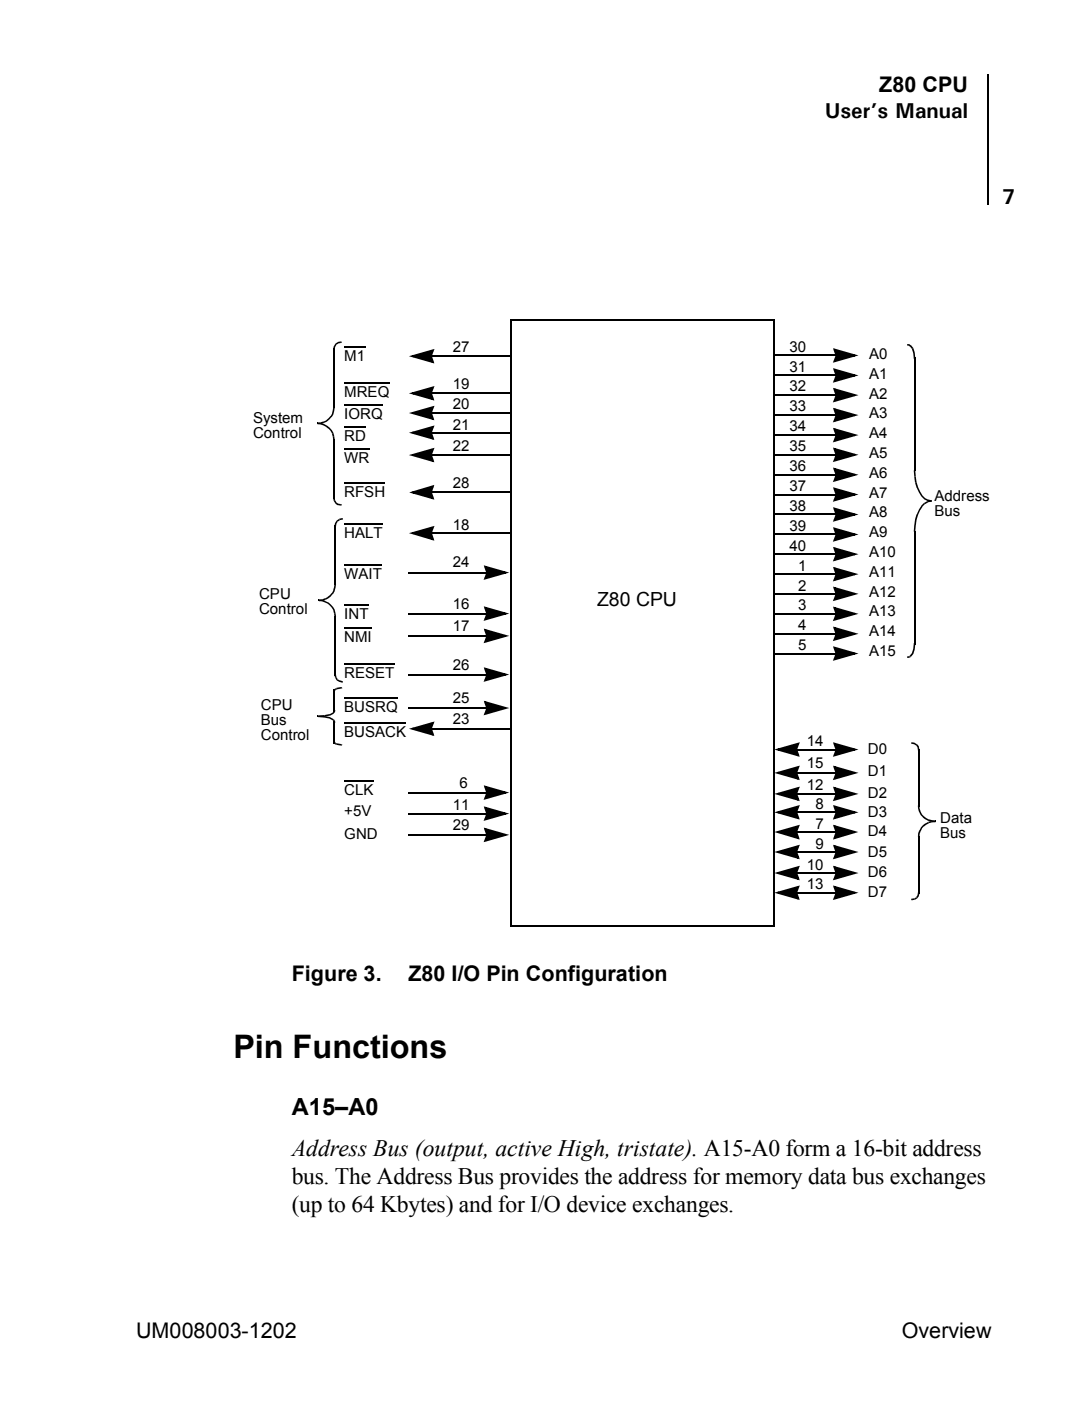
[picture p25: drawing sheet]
<svg xmlns="http://www.w3.org/2000/svg" width="178mm" height="229mm" viewBox="0 0 178 229" stroke-linecap="round" stroke-linejoin="round" font-family="sans-serif">
<defs><g id="words">
<text font-size="5.3" x="38.1" y="172.6">Pin Functions</text>
<g font-size="3.9">
<text x="47.6" y="181.9">A15–A0</text>
<text x="47.6" y="188.6">Address Bus (output, active High, tristate). A15-A0 form a 16-bit address</text>
<text x="47.6" y="193.2">bus. The Address Bus provides the address for memory data bus exchanges</text>
<text x="47.6" y="197.7">(up to 64 Kbytes) and for I/O device exchanges.</text>
</g>
<g font-size="3.5">
<text x="143.6" y="15">Z80 CPU</text>
<text x="134.7" y="19.3">User’s Manual</text>
<text x="163.6" y="33.3">7</text>
<text x="47.6" y="160.1">Figure 3.</text>
<text x="66.7" y="160.1">Z80 I/O Pin Configuration</text>
<text x="22.2" y="218.3">UM008003-1202</text>
<text x="147.2" y="218.3">Overview</text>
</g>
<text font-size="3.2" x="97.5" y="98.8">Z80 CPU</text>
<g font-size="2.5">
<text x="56.2" y="58.8">M1</text>
<text x="73.9" y="57.4">27</text>
<text x="128.9" y="57.4">30</text>
<text x="141.9" y="58.6">A0</text>
<text x="56.2" y="64.8">MREQ</text>
<text x="73.9" y="63.4">19</text>
<text x="128.9" y="60.6">31</text>
<text x="128.9" y="63.9">32</text>
<text x="141.9" y="61.8">A1</text>
<text x="141.9" y="65.1">A2</text>
<text x="41.3" y="69">System</text>
<text x="41.3" y="71.5">Control</text>
<text x="56.2" y="68.4">IORQ</text>
<text x="56.2" y="71.9">RD</text>
<text x="73.9" y="66.8">20</text>
<text x="73.9" y="70.1">21</text>
<text x="128.9" y="67.1">33</text>
<text x="128.9" y="70.4">34</text>
<text x="141.9" y="68.3">A3</text>
<text x="141.9" y="71.5">A4</text>
<text x="56.2" y="75.5">WR</text>
<text x="73.9" y="73.6">22</text>
<text x="128.9" y="73.6">35</text>
<text x="128.9" y="76.9">36</text>
<text x="141.9" y="74.8">A5</text>
<text x="141.9" y="78">A6</text>
<text x="56.2" y="81.1">RFSH</text>
<text x="73.9" y="79.6">28</text>
<text x="128.9" y="80.1">37</text>
<text x="128.9" y="83.4">38</text>
<text x="141.9" y="81.2">A7</text>
<text x="152.6" y="81.8">Address</text>
<text x="56.2" y="87.8">HALT</text>
<text x="73.9" y="86.5">18</text>
<text x="128.9" y="86.6">39</text>
<text x="128.9" y="89.9">40</text>
<text x="141.9" y="84.4">A8</text>
<text x="141.9" y="87.7">A9</text>
<text x="152.6" y="84.2">Bus</text>
<text x="56.2" y="94.4">WAIT</text>
<text x="73.9" y="92.6">24</text>
<text x="130.3" y="93.1">1</text>
<text x="141.9" y="90.9">A10</text>
<text x="141.9" y="94.1">A11</text>
<text x="42.3" y="97.7">CPU</text>
<text x="42.3" y="100.2">Control</text>
<text x="56.2" y="101">INT</text>
<text x="73.9" y="99.4">16</text>
<text x="130.3" y="96.4">2</text>
<text x="130.3" y="99.6">3</text>
<text x="141.9" y="97.4">A12</text>
<text x="141.9" y="100.6">A13</text>
<text x="56.2" y="104.8">NMI</text>
<text x="73.9" y="103">17</text>
<text x="130.3" y="102.9">4</text>
<text x="130.3" y="106.1">5</text>
<text x="141.9" y="103.8">A14</text>
<text x="141.9" y="107">A15</text>
<text x="56.2" y="110.7">RESET</text>
<text x="73.9" y="109.3">26</text>
<text x="42.6" y="115.8">CPU</text>
<text x="42.6" y="118.3">Bus</text>
<text x="56.2" y="116.2">BUSRQ</text>
<text x="73.9" y="114.8">25</text>
<text x="73.9" y="118.2">23</text>
<text x="42.6" y="120.7">Control</text>
<text x="56.2" y="120.2">BUSACK</text>
<text x="131.7" y="121.7">14</text>
<text x="131.7" y="125.3">15</text>
<text x="141.7" y="123.1">D0</text>
<text x="56.2" y="129.7">CLK</text>
<text x="75" y="128.6">6</text>
<text x="131.7" y="128.9">12</text>
<text x="141.7" y="126.6">D1</text>
<text x="141.7" y="130.2">D2</text>
<text x="56.2" y="133.2">+5V</text>
<text x="56.2" y="136.9">GND</text>
<text x="73.9" y="132.1">11</text>
<text x="73.9" y="135.5">29</text>
<text x="133.1" y="132">8</text>
<text x="133.1" y="135.3">7</text>
<text x="141.7" y="133.3">D3</text>
<text x="141.7" y="136.4">D4</text>
<text x="153.5" y="134.2">Data</text>
<text x="153.5" y="136.7">Bus</text>
<text x="131.7" y="141.9">10</text>
<text x="133.1" y="138.6">9</text>
<text x="141.7" y="139.9">D5</text>
<text x="141.7" y="143.1">D6</text>
<text x="131.7" y="145">13</text>
<text x="141.7" y="146.4">D7</text>
</g>
</g></defs>
<g fill="#000">
<path d="M161.2 12.1l.2 .1zM54.4 56.9l.3 .1v.1h-.3zM54.7 56.1l.2 .1-.2 .8-.3-.1zM54.8 56l.4-.2v.2l-.3 .3zM55.2 55.8l.4-.1 .1 .3h-.5zM55.6 55.7h.2v.3h-.1zM70.3 58h.5v.3h-.5zM66.8 58.1l4.2-1.2-.3 .5-3.3 .9v-.3l3.3 .9-.1 .3-.5-1 .4-.2 .4 1.3zM70.7 58h.1v.3h-.1zM70.5 57.1l.3 .1-.3 1h-.4zM136.1 57.9h.5v.2h-.5zM136.4 58h.4l-.4 1-.3-.1z"/>
<path d="M136 56.8l4.2 1.2-4.2 1.2 .2-.4 3.3-1 .1 .4-3.4-1 .1-.3 .5 1.1-.4 .1zM148.1 56.1h.2l-.1 .3h-.1zM148.3 56.1l.5 .2 .3 .6-.2 .1-.5-.6h.1h-.3zM148.9 56.9h.2l.3 .7h-.3zM149.1 57.6h.3v.8l-.2 .1zM149.2 58.5l.2-.1v.1l-.2 .1zM51.7 69h.2v.2h-.2zM51.9 69a2.98 2.98 0 0 1 2.5 1.7l-.2 .1-.6-.9-.8-.5-.9-.2zM51.9 69l.5-.1v.3h-.5zM52.3 68.9l.5-.2 .1 .3-.5 .2zM54.2 70.7h.2l.2 .5h-.3zM54.3 71.2h.3l.1 .5-.3 .1z"/>
<path d="M54.4 71.8l.3-.1v.1l-.3 .1zM54.4 66.4h.3v.1h-.3zM54.4 66.5h.3a2.62 2.62 0 0 1-1.8 2.5l-.1-.3 .5-.1 .9-1.1zM70.3 64.1h.5v.2h-.5zM70.3 67.3h.5v.2h-.5zM70.3 70.5h.5v.2h-.5zM70.3 74.1h.5v.3h-.5zM66.8 64.2l4.2-1.2-.3 .4-3.3 .9v-.3l3.3 .9-.1 .4-.5-1.1 .4-.1 .4 1.3zM66.8 67.4l4.2-1.2-.3 .4-3.3 1v-.4l3.3 1-.1 .3-.5-1.1 .4-.1 .4 1.3zM66.8 70.6l4.2-1.2-.3 .4-3.3 1v-.4l3.3 1-.1 .3-.5-1 .4-.2 .4 1.3zM66.8 74.3l4.2-1.2-.3 .4-3.3 .9v-.3l3.3 .9-.1 .4-.5-1.1 .4-.1 .4 1.2zM70.7 64.1h.1v.2h-.1z"/>
<path d="M70.7 67.3h.1v.2h-.1zM70.7 70.5h.1v.2h-.1zM70.7 74.1h.1v.3h-.1zM70.5 63.2l.3 .1-.3 .9h-.4zM70.5 66.4l.3 .1-.3 .9h-.4zM70.5 69.6l.3 .1-.3 1h-.4zM70.5 73.2l.3 .2-.3 .9h-.4zM70.5 79.3l.3 .1-.3 1h-.4zM126.3 64.3h.1v.3h-.1zM126.3 61.1h.1v.3h-.1zM136.1 64.3h.5v.3h-.5zM136.4 64.4l.4 .1-.4 1-.3-.1z"/>
<path d="M136.1 67.6h.5v.3h-.5zM136.4 67.7l.4 .1-.4 .9-.3-.1zM136.1 70.9h.5v.2h-.5zM136.4 71h.4l-.4 1-.3-.1zM136.1 74.1h.5v.2h-.5zM136.4 74.2l.4 .1-.4 .9-.3-.1zM136.1 77.3h.5v.3h-.5zM136.4 77.4l.4 .1-.4 1-.3-.1zM136.1 61.1h.5v.3h-.5zM136.4 61.2l.4 .1-.4 1-.3-.2zM136 63.3l4.2 1.2-4.2 1.2 .2-.5 3.3-.9 .1 .3-3.4-.9 .1-.3 .5 1-.4 .2zM136 66.5l4.2 1.2-4.2 1.2 .2-.4 3.3-.9 .1 .3-3.4-.9 .1-.4 .5 1.1-.4 .1z"/>
<path d="M136 69.8l4.2 1.2-4.2 1.2 .2-.4 3.3-1 .1 .4-3.4-1 .1-.3 .5 1.1-.4 .1zM136 73l4.2 1.2-4.2 1.2 .2-.4 3.3-1 .1 .4-3.4-1 .1-.3 .5 1.1-.4 .1zM136 76.3l4.2 1.2-4.2 1.2 .2-.5 3.3-.9 .1 .3-3.4-.9 .1-.3 .5 1-.4 .2zM136 60.1l4.2 1.2-4.2 1.1 .2-.4 3.3-.9 .1 .3-3.4-.9 .1-.3 .5 1-.4 .1zM149.2 76.6h.2v.2h-.2zM149.2 76.8h.2l.1 1h-.2zM149.3 77.8h.2l.1 .9h-.2zM51.9 97.8h.2v.3h-.2zM52.1 97.8a2.89 2.89 0 0 1 2.6 1.7l-.3 .1-.9-1.1-.9-.4h-.5zM52.1 97.8h.5v.2l-.5 .1zM52.6 97.8l.4-.2 .1 .3-.5 .1zM54.4 81.2l.3-.1v.1l-.3 .1z"/>
<path d="M54.4 81.3l.3-.1v.5h-.2zM54.6 85.8l.3 .1v.1l-.3-.1zM54.9 85l.3 .1-.3 .3v.5l-.3-.1 .1-.5zM54.4 99.6l.3-.1 .1 .5-.3 .1zM54.5 81.7h.2l.2 .3-.2 .1zM54.6 95.2h.3v.2l-.3-.1zM54.6 95.3l.3 .1a2.78 2.78 0 0 1-1.8 2.5l-.1-.3 .5-.2 .7-.6 .2-.5zM55 84.9l.4-.3 .1 .3-.4 .2zM55.4 84.6l.4-.1 .1 .3-.4 .1zM55.7 82.3h.1v.2h-.2zM54.7 82.1l.2-.1 .3 .2 .5 .1-.1 .2a.9 .9 0 0 1-.9-.4zM55.8 84.5h.2v.3h-.1z"/>
<path d="M66.6 93.3h.2v.3h-.2zM70.3 80.2h.5v.3h-.5zM70.3 86.9h.5v.2h-.5zM66.8 80.3l4.1-1.2-.2 .4-3.3 1v-.3l3.3 .9-.1 .3-.5-1 .4-.1 .4 1.2zM66.8 87l4.2-1.2-.3 .4-3.3 1v-.4l3.3 1-.1 .3-.5-1.1 .4-.1 .4 1.3zM70.5 86l.3 .1-.3 .9h-.4zM79.1 93.3h.5v.3h-.5zM79.4 93.4l.4 .1-.4 .9-.3-.1zM79.1 100h.5v.2h-.5zM79 92.2l4.1 1.2-4.1 1.2 .2-.4 3.3-.9v.3l-3.3-.9 .1-.4 .5 1.1-.4 .1zM136.1 80.6h.5v.2h-.5zM136.4 80.6l.4 .1-.4 1-.3-.1z"/>
<path d="M136.1 83.8h.5v.3h-.5zM136.4 83.9l.4 .1-.4 1-.3-.2zM136.1 87.1h.5v.2h-.5zM136.4 87.2h.4l-.4 1-.3-.1zM136.1 90.3h.5v.3h-.5zM136.4 90.4l.4 .1-.4 .9-.3-.1zM136.1 93.6h.5v.2h-.5zM136.4 93.6l.4 .1-.4 1-.3-.1zM136.1 96.8h.5v.2h-.5zM136.4 96.9h.4l-.4 1-.3-.1zM136 79.5l4.2 1.2-4.2 1.2 .2-.5 3.3-.9 .1 .4-3.4-1 .1-.3 .5 1-.4 .2zM136 82.8l4.2 1.1-4.2 1.2 .2-.4 3.3-.9 .1 .3-3.4-.9 .1-.4 .5 1.1-.4 .1z"/>
<path d="M136 86l4.2 1.2-4.2 1.2 .2-.4 3.3-1 .1 .4-3.4-1 .1-.3 .5 1.1-.4 .1zM136 89.2l4.2 1.2-4.2 1.2 .2-.4 3.3-.9 .1 .3-3.4-.9 .1-.4 .5 1.1-.4 .1zM136 92.5l4.2 1.2-4.2 1.2 .2-.5 3.3-.9 .1 .4-3.4-1 .1-.3 .5 1-.4 .2zM136 95.7l4.2 1.2-4.2 1.2 .2-.4 3.3-1 .1 .4-3.4-1 .1-.3 .5 1.1-.4 .1zM149.2 86.7h.2v.2h-.2zM150.4 82.5l.5-.5 .1 .2-.4 .5-.7 1.3-.3 .8-.2 1.9h-.2a6.7 6.7 0 0 1 1.2-4.2zM150.9 82l.6-.3 .1 .3-.6 .3zM151.5 81.7l.5-.1v.3l-.5 .1zM152 81.6h.1v.3h-.1zM149.4 78.7h.2l.3 .8 .7 1.3 .4 .5 1 .3v.3a2.33 2.33 0 0 1-2-1.6zM51.8 116.8h.1v.2h-.1zM51.9 116.8h1.1a2.41 2.41 0 0 1 1.5 .5l-.1 .3-.6-.3-1.9-.3z"/>
<path d="M51.9 116.8l1.1-.1v.2l-1.1 .1zM53 116.7l.8-.2 .1 .3-.9 .1zM54.3 117.5l.2-.2 .2 .3-.2 .1zM54.5 112.6l.2 .1v.1l-.2-.2zM54.6 112.4l.2 .2-.1 .1-.2-.1zM54.6 110h.3v.1l-.3 .1zM54.7 112.4l.2-.2 .1 .3-.2 .1zM54.6 110.2l.3-.1v.4l-.2 .1zM54.4 117.6h.3v.2l-.2 .1zM54.5 117.9l.2-.1v.1l-.2 .1zM54.5 115.8l.2 .1v.1h-.2zM53.8 116.5l.6-.3 .1-.2h.2a1.2 1.2 0 0 1-.8 .8z"/>
<path d="M54.5 100.1l.3-.1 .1 .5-.3 .1zM54.6 100.6l.3-.1v.2h-.3zM54.7 110.6l.2-.1 .3 .4-.3 .1zM54.9 112.2l.8-.1 .1 .3-.8 .1zM55.7 112.1h.1l.1 .3h-.1zM55.9 111.1l.1 .1-.1 .2h-.1zM54.9 111l.2-.2 .8 .3-.1 .3zM70.3 118.8h.5v.2h-.5zM66.8 118.9l4.2-1.2-.3 .5-3.3 .9v-.4l3.3 1-.1 .3-.5-1 .4-.2 .4 1.3zM70.5 117.9l.3 .1-.3 1h-.4zM79.4 100.1l.4 .1-.4 .9-.3-.1zM79.1 109.9h.5v.3h-.5z"/>
<path d="M79.4 110l.4 .1-.4 1-.3-.1zM79.1 115.4h.5v.3h-.5zM79.4 115.5l.4 .1-.4 .9-.3-.1zM79.1 103.6h.5v.3h-.5zM79.4 103.7l.4 .1-.4 1-.3-.2zM79 98.9l4.1 1.2-4.1 1.2 .2-.4 3.3-1v.4l-3.3-.9 .1-.4 .5 1.1-.4 .1zM79 108.9l4.1 1.2-4.1 1.2 .2-.5 3.3-.9v.3l-3.3-.9 .1-.3 .5 1-.4 .2zM79 114.3l4.1 1.2-4.1 1.2 .2-.4 3.3-.9v.3l-3.3-.9 .1-.4 .5 1.1-.4 .1zM79 102.6l4.1 1.2-4.1 1.1 .2-.4 3.3-.9v.3l-3.3-.9 .1-.3 .5 1-.4 .1zM126.3 103.3h.1v.2h-.1zM136.1 100h.5v.3h-.5zM136.4 100.1l.4 .1-.4 1-.3-.2z"/>
<path d="M136.1 103.3h.5v.2h-.5zM136.4 103.4l.4 .1-.4 .9-.3-.1zM136.1 106.5h.5v.3h-.5zM136.4 106.6l.4 .1-.4 1-.3-.2zM136 99l4.2 1.2-4.2 1.1 .2-.4 3.3-.9 .1 .3-3.4-.9 .1-.3 .5 1-.4 .1zM136 102.2l4.2 1.2-4.2 1.2 .2-.4 3.3-.9 .1 .3-3.4-.9 .1-.4 .5 1.1-.4 .1zM136 105.5l4.2 1.1-4.2 1.2 .2-.4 3.3-.9 .1 .3-3.4-.9 .1-.4 .5 1.1-.4 .1zM148.1 107.1h.1l.1 .3h-.2zM148.2 107.1h.3v.2l-.2 .1zM148.4 107.1l.1-.1 .2 .2-.2 .1v-.2zM149.2 104.9l.2 .1v.1h-.2zM149.2 105.1h.2a2.45 2.45 0 0 1-.7 2.1l-.2-.2 .4-.5z"/>
<path d="M54.5 121.2l.2-.2v.1l-.2 .1zM54.5 121.2l.2-.1 .1 .1-.2 .2zM54.8 121.2l.2 .1-.1 .2-.3-.1zM55.8 121.4h.1l-.1 .3h-.1zM55 121.3l.8 .1-.1 .3-.8-.2zM79.1 129.2h.5v.3h-.5zM79.4 129.3l.4 .1-.4 .9-.3-.1zM79.1 132.6h.5v.3h-.5zM79.4 132.7l.4 .1-.4 1-.3-.2zM79.1 136.1h.5v.3h-.5zM79.4 136.2l.4 .1-.4 .9-.3-.1zM79 128.1l4.1 1.2-4.1 1.2 .2-.4 3.3-.9v.3l-3.3-.9 .1-.4 .5 1.1-.4 .1z"/>
<path d="M79 131.6l4.1 1.2-4.1 1.1 .2-.4 3.3-.9v.3l-3.3-.9 .1-.3 .5 1-.4 .1zM79 135l4.1 1.2-4.1 1.2 .2-.4 3.3-.9v.3l-3.3-.9 .1-.4 .5 1.1-.4 .1zM130 122.2h.5v.2h-.5zM130 126h.5v.2h-.5zM130 129.4h.5v.3h-.5zM130 132.4h.5v.3h-.5zM130 135.6h.5v.3h-.5zM130 138.9h.5v.2h-.5zM126.4 122.3l4.2-1.2-.3 .4-3.2 1-.1-.4 3.3 1v.3l-.5-1.1 .3-.1 .5 1.3zM126.4 126.1l4.2-1.2-.3 .4-3.2 1-.1-.4 3.3 1v.3l-.5-1 .3-.2 .5 1.3zM126.4 129.5l4.2-1.1-.3 .4-3.2 .9-.1-.3 3.3 .9v.3l-.5-1 .3-.1 .5 1.2zM126.4 132.5l4.2-1.1-.3 .4-3.2 .9-.1-.3 3.3 .9v.3l-.5-1 .3-.1 .5 1.2z"/>
<path d="M126.4 135.8l4.2-1.2-.3 .4-3.2 .9-.1-.3 3.3 1v.3l-.5-1.1 .3-.1 .5 1.3zM126.4 139l4.2-1.2-.3 .5-3.2 .9-.1-.3 3.3 .9v.3l-.5-1 .3-.2 .5 1.3zM130.1 121.3l.4 .1-.4 .9h-.3zM130.1 125.1l.4 .1-.4 1h-.3zM130.1 128.5l.4 .2-.4 .9h-.3zM130.1 131.5l.4 .2-.4 .9h-.3zM130.1 134.7l.4 .2-.4 .9h-.3zM130.1 138l.4 .1-.4 1h-.3zM136.1 122.2h.5v.2h-.5zM136.4 122.3h.4l-.4 1-.3-.1zM136.1 126h.5v.2h-.5zM136.4 126.1l.4 .1-.4 .9-.3-.1z"/>
<path d="M136.1 129.4h.5v.3h-.5zM136.4 129.5l.4 .1-.4 1-.3-.2zM136.1 132.4h.5v.3h-.5zM136.4 132.5l.4 .1-.4 1-.3-.2zM136.1 135.6h.5v.3h-.5zM136.4 135.7h.4l-.4 1.1-.3-.1zM136.1 138.9h.5v.2h-.5zM136.4 139l.4 .1-.4 .9-.3-.1zM136 121.1l4.2 1.2-4.2 1.2 .2-.4 3.3-1 .1 .4-3.4-1 .1-.3 .5 1.1-.4 .1zM136 124.9l4.2 1.2-4.2 1.2 .2-.4 3.3-1 .1 .4-3.4-1 .1-.3 .5 1.1-.4 .1zM136 128.4l4.2 1.1-4.2 1.2 .2-.4 3.3-.9 .1 .3-3.4-.9 .1-.4 .5 1.1-.4 .1zM136 131.4l4.2 1.1-4.2 1.2 .2-.4 3.3-.9 .1 .3-3.4-.9 .1-.4 .5 1.1-.4 .1z"/>
<path d="M136 134.6l4.1 1.2-4.1 1.2 .2-.4 3.3-1 .1 .3-3.4-.9 .1-.3 .5 1-.4 .1zM136 137.8l4.2 1.2-4.2 1.2 .2-.4 3.3-.9 .1 .3-3.4-.9 .1-.4 .5 1.1-.4 .1zM148.8 121.1h.1v.3h-.1zM148.9 121.1l.9 .4-.2 .2-.3-.2-.4-.1zM149.6 121.6l.2-.1 .2 .4-.2 .1zM149.9 136.5h.2v.2h-.2zM150.7 134.7l.9-.6 .1 .2-.9 .5-.3 .4-.3 .8-.1 .5h-.2l.2-1zM149.9 131.4h.2v.1l-.2 .1zM149.9 131.6l.2-.1 .1 .5h-.3zM149.8 121.9h.2l.1 .4h-.2zM149.9 132h.3l.1 .5h-.2zM149.9 122.3h.2v.1l-.2 .1z"/>
<path d="M151.6 134.1l.5-.2v.3l-.5 .1zM152.1 133.9h.6v.3h-.6zM152.7 133.9h.1v.3h-.1zM150.1 132.5h.2l.5 .7 .9 .5 1 .2v.3a2.76 2.76 0 0 1-2.6-1.7zM130 142.3h.5v.3h-.5zM130 145.5h.5v.3h-.5zM126.4 142.5l4.2-1.2-.3 .4-3.2 .9-.1-.3 3.3 .9v.4l-.5-1.1 .3-.1 .5 1.2zM126.4 145.7l4.2-1.2-.3 .4-3.2 .9-.1-.3 3.3 .9v.4l-.5-1.1 .3-.1 .5 1.3zM130.3 142.3h.2v.3h-.2zM130.1 141.4l.4 .2-.4 .9h-.3zM130.1 144.7l.4 .1-.4 .9h-.3zM136.1 142.3h.5v.3h-.5z"/>
<path d="M136.4 142.4l.4 .1-.4 1-.3-.2zM136.1 145.5h.5v.3h-.5zM136.4 145.6l.4 .1-.4 1-.3-.1zM136 141.3l4.2 1.2-4.2 1.1 .2-.4 3.3-.9 .1 .3-3.4-.9 .1-.3 .5 1-.4 .1zM136 144.5l4.2 1.2-4.2 1.2 .2-.5 3.3-.9 .1 .3-3.4-.9 .1-.3 .5 1-.4 .2zM148.8 146.6h.1v.3h-.1zM148.9 146.6h.4l.1 .2-.5 .1zM149.3 146.6l.3-.2 .1 .2-.3 .2zM149.9 145.6h.2v.2l-.2-.1zM149.9 145.7l.2 .1-.1 .4-.3 .4-.1-.2 .2-.4v.1z"/>
</g>
<g fill="none" stroke="#000" stroke-width=".17">
<path d="M161.3 12.2v21.2M56.2 56.6h3.4M56.2 62.5h7.3M56.2 66.1h6.3M56.2 69.6h3.5M56.2 73.2h4.1M56.2 78.8h6.7M56.2 85.5h6.3M56.2 98.7h4M56.2 92.1h6.1M56.2 102.5h4.5M56.2 108.4h8.2"/>
<path d="M56.2 113.9h8.7M56.2 117.9h10.1M56.2 127.4h4.8"/>
</g>
<g fill="none" stroke="#000" stroke-width=".25">
<path d="M54.5 56.8v9.8M70.8 58.1h12.5M83.4 52.2h43.1M83.4 52.1v98.9M126.3 58h9.9M126.4 52.2v99M149.3 58.3v18.5M54.5 71.6v9.8M70.8 64.2h12.5M70.8 67.4h12.5M70.8 70.6h12.5M70.8 74.3h12.5"/>
<path d="M126.3 67.7h9.9M126.3 71h9.9M126.3 74.2h9.9M126.3 77.5h9.9M126.4 64.5h9.8M126.4 61.3h9.8M54.7 85.7v9.8M66.8 93.4h12.4M70.7 80.3h12.6M70.7 87h12.6M126.3 80.7h9.9M126.3 83.9h9.9"/>
<path d="M126.3 87.2h9.9M126.3 90.4h9.9M126.3 93.7h9.9M126.3 96.9h9.9M149.3 86.7v18.5M54.6 112.5v3.6M54.6 117.7v3.6M54.7 100.5v9.7M66.6 100.1h12.6M66.6 110.1h12.6M66.6 115.5h12.6M66.6 103.8h12.6"/>
<path d="M70.7 118.9h12.6M126.3 100.2h9.9M126.3 106.6h9.9M126.4 103.4h9.8M66.6 129.3h12.6M66.6 132.8h12.6M66.6 136.2h12.6M130.3 122.3h5.9M130.3 126.1h5.9M130.3 129.5h5.9M130.3 132.5h5.9M130.3 135.8h5.9"/>
<path d="M130.3 139h5.9M150 122.2v9.4M150 136.4v9.4M83.3 151h43.1M130.3 145.7h5.9M130.5 142.5h5.7"/>
</g>
<g fill="#000">
<path d="M67.4 58.1l3.3-.9-.4 .9 .4 1zM136.3 57.1l3.2 .9-3.2 .9 .3-.9zM67.4 64.2l3.3-1-.4 1 .4 .9zM67.4 67.4l3.3-.9-.4 .9 .4 .9zM67.4 70.6l3.3-.9-.4 .9 .4 .9zM67.4 74.3l3.3-1-.4 1 .4 .9zM136.3 63.5l3.2 1-3.2 .9 .3-.9zM136.3 66.8l3.2 .9-3.2 1 .3-1zM136.3 70.1l3.2 .9-3.2 .9 .3-.9zM136.3 73.3l3.2 .9-3.2 .9 .3-.9zM136.3 76.5l3.2 1-3.2 .9 .3-.9zM136.3 60.3l3.2 1-3.2 .9 .3-.9z"/>
<path d="M67.4 80.3l3.3-.9-.4 .9 .4 1zM67.4 87l3.3-.9-.4 .9 .4 1zM79.2 92.5l3.3 .9-3.3 1 .4-1zM136.3 79.8l3.2 .9-3.2 .9 .3-.9zM136.3 83l3.2 .9-3.2 1 .3-1zM136.3 86.3l3.2 .9-3.2 .9 .3-.9zM136.3 89.5l3.2 .9-3.2 1 .3-1zM136.3 92.8l3.2 .9-3.2 .9 .3-.9zM136.3 96l3.2 .9-3.2 .9 .3-.9zM67.4 118.9l3.3-.9-.4 .9 .4 .9zM79.2 99.2l3.3 .9-3.3 .9 .4-.9zM79.2 109.1l3.3 1-3.3 .9 .4-.9z"/>
<path d="M79.2 114.6l3.3 .9-3.3 1 .4-1zM79.2 102.8l3.3 1-3.3 .9 .4-.9zM136.3 99.2l3.2 1-3.2 .9 .3-.9zM136.3 102.5l3.2 .9-3.2 1 .3-1zM136.3 105.7l3.2 .9-3.2 1 .3-1zM79.2 128.4l3.3 .9-3.3 1 .4-1zM79.2 131.8l3.3 1-3.3 .9 .4-.9zM79.2 135.3l3.3 .9-3.3 1 .4-1zM127 122.3l3.3-.9-.3 .9 .3 .9zM127 126.1l3.3-.9-.3 .9 .3 .9zM127 129.5l3.3-.9-.3 .9 .3 1zM127 132.5l3.3-.9-.3 .9 .3 1z"/>
<path d="M127 135.8l3.3-1-.3 1 .3 .9zM127 139l3.3-.9-.3 .9 .3 1zM136.3 121.4l3.2 .9-3.2 .9 .3-.9zM136.3 125.2l3.2 .9-3.2 .9 .3-.9zM136.3 128.6l3.2 .9-3.2 1 .3-1zM136.3 131.6l3.2 .9-3.2 1 .3-1zM136.3 134.8l3.2 1-3.2 .9 .3-.9zM136.3 138.1l3.2 .9-3.2 1 .3-1zM127 142.5l3.3-1-.3 1 .3 .9zM127 145.7l3.3-1-.3 1 .3 .9zM136.3 141.5l3.2 1-3.2 .9 .3-.9zM136.3 144.7l3.2 1-3.2 .9 .3-.9z"/>
</g>
<use href="#words"/>
</svg>
